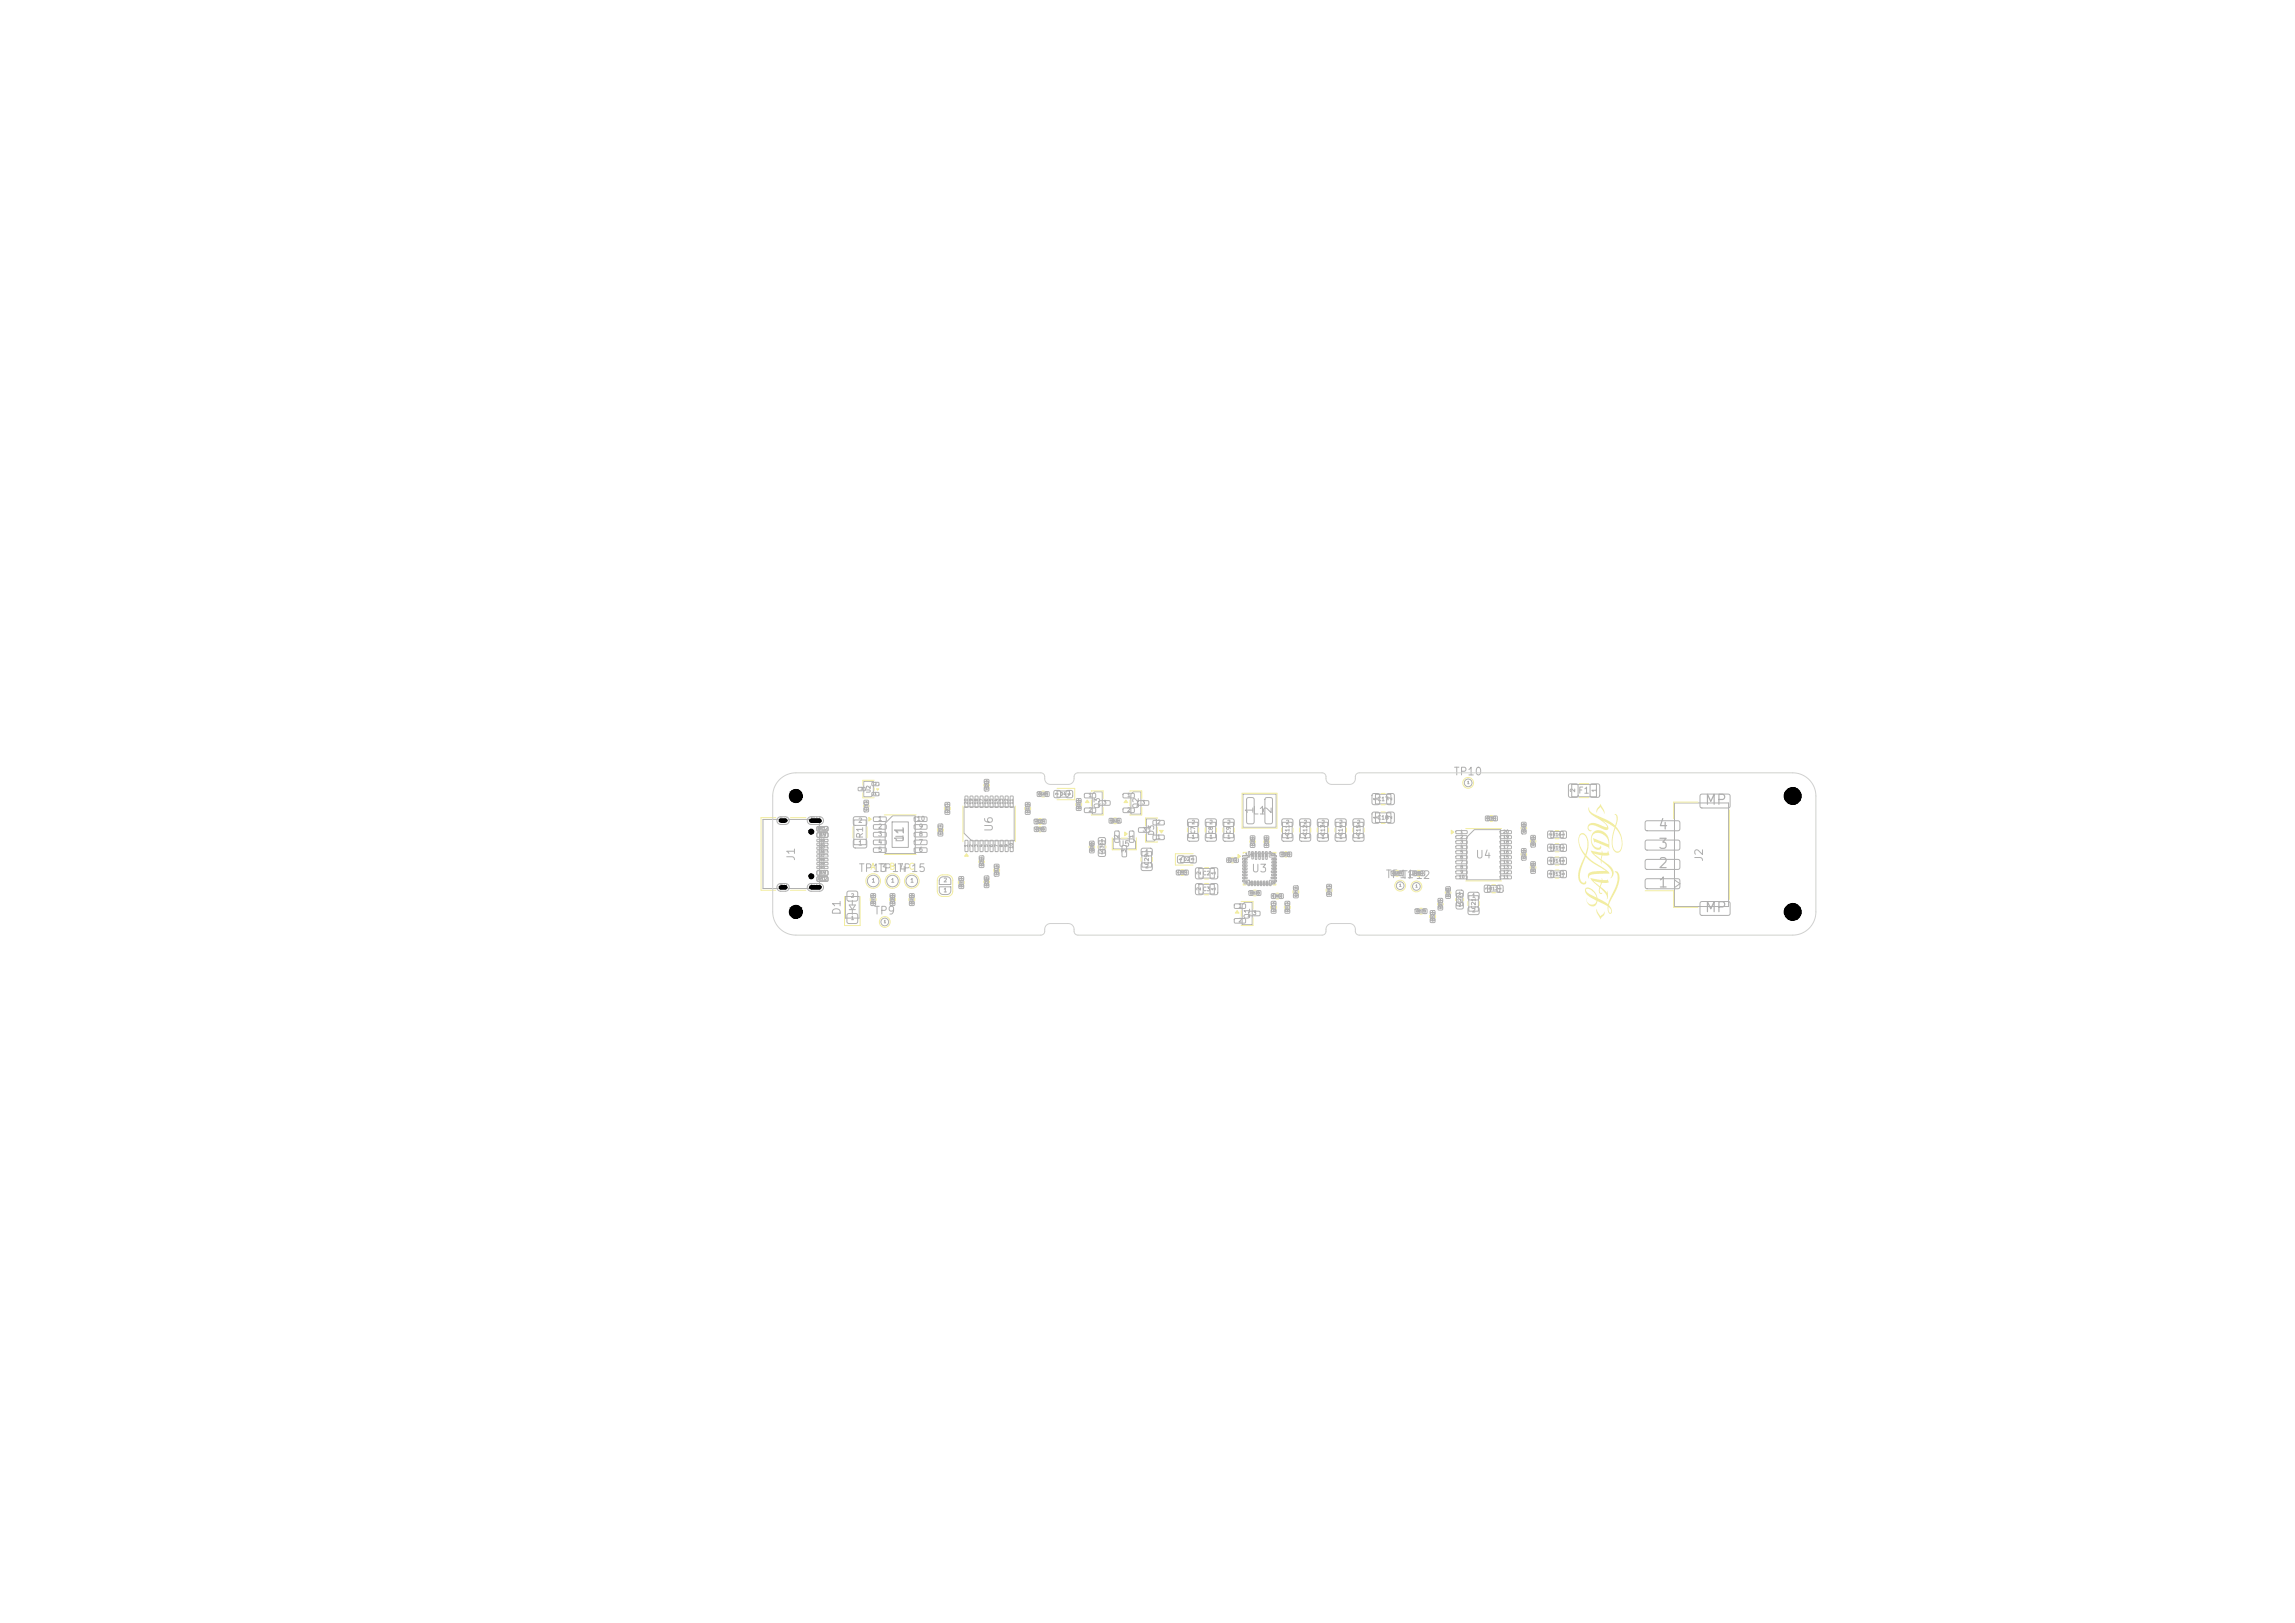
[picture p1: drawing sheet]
<svg xmlns="http://www.w3.org/2000/svg" width="297mm" height="210mm" viewBox="0 0 297 210" stroke-linecap="round" stroke-linejoin="round" font-family="sans-serif">
<defs><g id="words">
<g font-size="1.3" fill="#afafaf">
<text x="214.5" y="107.7">4</text>
<text x="220.5" y="104.5">MP</text>
<text x="214.5" y="112.7">2</text>
<text x="214.5" y="110.2">3</text>
<text x="214.5" y="115.2">1</text>
<text x="220.5" y="118.4">MP</text>
</g>
<text font-size="1.1" fill="#afafaf" x="117.2" y="109.1" transform="rotate(-90 117.2 109.1)">11</text>
<g font-size="1" fill="#afafaf">
<text x="188" y="100.6">TP10</text>
<text x="101.9" y="103.7">H1</text>
<text x="128.7" y="107.7" transform="rotate(-90 128.7 107.7)">U6</text>
<text x="162" y="105.6">L1</text>
<text x="162.4" y="105.4" transform="rotate(-90 162.4 105.4)">1</text>
<text x="164.8" y="105.4" transform="rotate(-90 164.8 105.4)">2</text>
<text x="230.9" y="103.7">H2</text>
<text x="103.1" y="111.5" transform="rotate(-90 103.1 111.5)">J1</text>
<text x="111" y="113.1">TP13</text>
<text x="113.5" y="113.1">TP14</text>
<text x="116" y="113.1">TP15</text>
<text x="117.2" y="109.1" transform="rotate(-90 117.2 109.1)">U1</text>
<text x="161.9" y="113.1">U3</text>
<text x="179.2" y="113.9">TP11</text>
<text x="181.3" y="114">TP12</text>
<text x="190.9" y="111.3">U4</text>
<text x="220.6" y="111.6" transform="rotate(-90 220.6 111.6)">J2</text>
<text x="101.9" y="118.7">H3</text>
<text x="109" y="118.5" transform="rotate(-90 109 118.5)">D1</text>
<text x="113" y="118.6">TP9</text>
<text x="230.9" y="118.7">H4</text>
</g>
<g font-size=".8" fill="#afafaf">
<text x="204.2" y="102.9">F1</text>
<text x="111.9" y="108.6" transform="rotate(-90 111.9 108.6)">R1</text>
</g>
<g font-size=".8" fill="#f2eda1">
<text x="112.6" y="112.7">A</text>
<text x="115" y="112.7">B</text>
<text x="117.5" y="112.7">C</text>
</g>
<g font-size=".7" fill="#afafaf">
<text x="104.8" y="106.6">SH</text>
<text x="142.5" y="104.7" transform="rotate(-90 142.5 104.7)">Q3</text>
<text x="147.5" y="104.7" transform="rotate(-90 147.5 104.7)">Q2</text>
<text x="144.7" y="109.7">U5</text>
<text x="149.5" y="108.2" transform="rotate(-90 149.5 108.2)">D3</text>
<text x="104.8" y="115.3">SH</text>
<text x="161.9" y="119" transform="rotate(-90 161.9 119)">Q1</text>
</g>
<g font-size=".6" fill="#afafaf">
<text x="111" y="106.6">2</text>
<text x="113.6" y="106.3">1</text>
<text x="113.6" y="107.3">2</text>
<text x="118.6" y="106.3">10</text>
<text x="118.9" y="107.3">9</text>
<text x="204" y="102.6" transform="rotate(-90 204 102.6)">2</text>
<text x="206.8" y="102.6" transform="rotate(-90 206.8 102.6)">1</text>
<text x="111" y="109.5">1</text>
<text x="113.6" y="108.3">3</text>
<text x="113.6" y="109.3">4</text>
<text x="113.6" y="110.3">5</text>
<text x="118.9" y="110.3">6</text>
<text x="118.9" y="109.3">7</text>
<text x="118.9" y="108.3">8</text>
</g>
<g font-size=".5" fill="#afafaf">
<text x="100.8" y="106.5">SH</text>
<text x="105.7" y="107.6">B12</text>
<text x="106" y="107.6">A1</text>
<text x="112.8" y="102.7" transform="rotate(-90 112.8 102.7)">U2</text>
<text x="140.8" y="103.3">1</text>
<text x="140.8" y="105.2">2</text>
<text x="142.7" y="104.2">3</text>
<text x="145.8" y="103.3">1</text>
<text x="145.8" y="105.2">2</text>
<text x="147.7" y="104.2">3</text>
<text x="147.8" y="107.7">3</text>
<text x="149.7" y="106.8">2</text>
<text x="154.2" y="106.8">2</text>
<text x="154.8" y="108" transform="rotate(-90 154.8 108)">C7</text>
<text x="156.5" y="106.8">2</text>
<text x="157.1" y="108" transform="rotate(-90 157.1 108)">C8</text>
<text x="158.8" y="106.8">2</text>
<text x="159.4" y="108" transform="rotate(-90 159.4 108)">C9</text>
<text x="166.4" y="106.8">2</text>
<text x="168.7" y="106.8">2</text>
<text x="171" y="106.8">2</text>
<text x="173.3" y="106.8">2</text>
<text x="175.6" y="106.8">2</text>
<text x="178.2" y="103.8">C17</text>
<text x="178.2" y="106.2">C18</text>
<text x="178.4" y="106" transform="rotate(-90 178.4 106)">1</text>
<text x="178.4" y="103.6" transform="rotate(-90 178.4 103.6)">1</text>
<text x="180.3" y="106" transform="rotate(-90 180.3 106)">2</text>
<text x="180.3" y="103.6" transform="rotate(-90 180.3 103.6)">2</text>
<text x="106" y="113.3">B4</text>
<text x="106" y="108.4">B9</text>
<text x="106" y="108.4">A4</text>
<text x="106" y="113.3">A9</text>
<text x="144.9" y="108.5" transform="rotate(-90 144.9 108.5)">2</text>
<text x="145.8" y="110.4" transform="rotate(-90 145.8 110.4)">3</text>
<text x="146.8" y="108.5" transform="rotate(-90 146.8 108.5)">1</text>
<text x="148.2" y="110.6">1</text>
<text x="148.2" y="112.5">2</text>
<text x="148.8" y="112" transform="rotate(-90 148.8 112)">C29</text>
<text x="149.7" y="108.7">1</text>
<text x="154.2" y="108.7">1</text>
<text x="155.5" y="113.2" transform="rotate(-90 155.5 113.2)">2</text>
<text x="155.6" y="113.4">C2</text>
<text x="156.5" y="108.7">1</text>
<text x="157.4" y="113.2" transform="rotate(-90 157.4 113.2)">1</text>
<text x="158.8" y="108.7">1</text>
<text x="166.4" y="108.7">1</text>
<text x="167" y="108.2" transform="rotate(-90 167 108.2)">C11</text>
<text x="168.7" y="108.7">1</text>
<text x="169.3" y="108.2" transform="rotate(-90 169.3 108.2)">C12</text>
<text x="171" y="108.7">1</text>
<text x="171.6" y="108.2" transform="rotate(-90 171.6 108.2)">C13</text>
<text x="173.3" y="108.7">1</text>
<text x="173.9" y="108.2" transform="rotate(-90 173.9 108.2)">C14</text>
<text x="175.6" y="108.7">1</text>
<text x="176.2" y="108.2" transform="rotate(-90 176.2 108.2)">C15</text>
<text x="100.8" y="115.2">SH</text>
<text x="105.8" y="114.1">A12</text>
<text x="106" y="114.1">B1</text>
<text x="110.1" y="119.1">1</text>
<text x="110.1" y="116.2">2</text>
<text x="112.7" y="114.3">1</text>
<text x="115.2" y="114.3">1</text>
<text x="117.7" y="114.3">1</text>
<text x="122" y="115.6">1</text>
<text x="122" y="114.3">2</text>
<text x="155.5" y="115.3" transform="rotate(-90 155.5 115.3)">2</text>
<text x="155.6" y="115.4">C3</text>
<text x="157.4" y="115.3" transform="rotate(-90 157.4 115.3)">1</text>
<text x="160.2" y="117.6">1</text>
<text x="160.2" y="119.5">2</text>
<text x="162.1" y="118.5">3</text>
<text x="190.5" y="116.3">1</text>
<text x="190.5" y="118.2">2</text>
<text x="191.1" y="117.7" transform="rotate(-90 191.1 117.7)">C21</text>
</g>
<g font-size=".4" fill="#afafaf">
<text x="125.3" y="104.1" transform="rotate(-90 125.3 104.1)">20</text>
<text x="126" y="104.1" transform="rotate(-90 126 104.1)">19</text>
<text x="126.6" y="104.1" transform="rotate(-90 126.6 104.1)">18</text>
<text x="127.3" y="104.1" transform="rotate(-90 127.3 104.1)">17</text>
<text x="127.9" y="104.1" transform="rotate(-90 127.9 104.1)">16</text>
<text x="128.6" y="104.1" transform="rotate(-90 128.6 104.1)">15</text>
<text x="129.2" y="104.1" transform="rotate(-90 129.2 104.1)">14</text>
<text x="129.9" y="104.1" transform="rotate(-90 129.9 104.1)">13</text>
<text x="130.5" y="104.1" transform="rotate(-90 130.5 104.1)">12</text>
<text x="131.2" y="104.1" transform="rotate(-90 131.2 104.1)">11</text>
<text x="137.2" y="103">D4</text>
<text x="188.9" y="107.9">1</text>
<text x="194.5" y="107.9">20</text>
<text x="125.3" y="109.7" transform="rotate(-90 125.3 109.7)">1</text>
<text x="126" y="109.7" transform="rotate(-90 126 109.7)">2</text>
<text x="126.6" y="109.7" transform="rotate(-90 126.6 109.7)">3</text>
<text x="127.3" y="109.7" transform="rotate(-90 127.3 109.7)">4</text>
<text x="127.9" y="109.7" transform="rotate(-90 127.9 109.7)">5</text>
<text x="128.6" y="109.7" transform="rotate(-90 128.6 109.7)">6</text>
<text x="129.2" y="109.7" transform="rotate(-90 129.2 109.7)">7</text>
<text x="129.9" y="109.7" transform="rotate(-90 129.9 109.7)">8</text>
<text x="130.5" y="109.7" transform="rotate(-90 130.5 109.7)">9</text>
<text x="131.2" y="109.9" transform="rotate(-90 131.2 109.9)">10</text>
<text x="142.9" y="110.2" transform="rotate(-90 142.9 110.2)">C30</text>
<text x="153.2" y="111.5">D2</text>
<text x="188.7" y="113.8">10</text>
<text x="188.9" y="108.6">2</text>
<text x="188.9" y="109.2">3</text>
<text x="188.9" y="109.9">4</text>
<text x="188.9" y="110.5">5</text>
<text x="188.9" y="111.2">6</text>
<text x="188.9" y="111.8">7</text>
<text x="188.9" y="112.5">8</text>
<text x="188.9" y="113.1">9</text>
<text x="194.5" y="113.8">11</text>
<text x="194.5" y="113.1">12</text>
<text x="194.5" y="112.5">13</text>
<text x="194.5" y="111.8">14</text>
<text x="194.5" y="111.2">15</text>
<text x="194.5" y="110.5">16</text>
<text x="194.5" y="109.9">17</text>
<text x="194.5" y="109.2">18</text>
<text x="194.5" y="108.6">19</text>
<text x="200.9" y="108.3">R16</text>
<text x="200.9" y="113.4">R13</text>
<text x="200.9" y="111.7">R14</text>
<text x="200.9" y="110">R15</text>
<text x="189.2" y="117" transform="rotate(-90 189.2 117)">C22</text>
<text x="192.7" y="115.3">R12</text>
</g>
<g font-size=".3" fill="#afafaf">
<text x="113.1" y="101.6">2</text>
<text x="127.9" y="102" transform="rotate(-90 127.9 102)">C31</text>
<text x="189.8" y="101.5">1</text>
<text x="111.4" y="102.3">3</text>
<text x="112.3" y="104.6" transform="rotate(-90 112.3 104.6)">C1</text>
<text x="113.1" y="102.9">1</text>
<text x="121.9" y="107.7" transform="rotate(-90 121.9 107.7)">R2</text>
<text x="122.8" y="104.9" transform="rotate(-90 122.8 104.9)">R3</text>
<text x="133.2" y="105" transform="rotate(-90 133.2 105)">R22</text>
<text x="134.2" y="106.5">R23</text>
<text x="134.2" y="107.5">C35</text>
<text x="134.6" y="102.9">R26</text>
<text x="137" y="102.9" transform="rotate(-90 137 102.9)">2</text>
<text x="138.6" y="102.9" transform="rotate(-90 138.6 102.9)">1</text>
<text x="139.8" y="104.5" transform="rotate(-90 139.8 104.5)">R20</text>
<text x="192.6" y="106.1">R18</text>
<text x="197.4" y="107.5" transform="rotate(-90 197.4 107.5)">C26</text>
<text x="106.1" y="112.4">B5</text>
<text x="106.1" y="111.4">B6</text>
<text x="106.1" y="109.9">B7</text>
<text x="106.1" y="108.9">B8</text>
<text x="106.2" y="109.4">A5</text>
<text x="106.2" y="110.4">A6</text>
<text x="106.2" y="110.9">A7</text>
<text x="106.2" y="111.9">A8</text>
<text x="127.2" y="111.9" transform="rotate(-90 127.2 111.9)">C34</text>
<text x="129.2" y="113" transform="rotate(-90 129.2 113)">R11</text>
<text x="141.5" y="110" transform="rotate(-90 141.5 110)">C33</text>
<text x="142.4" y="109">1</text>
<text x="142.4" y="110.6">2</text>
<text x="152.7" y="113.1">R8</text>
<text x="153" y="111.4" transform="rotate(-90 153 111.4)">1</text>
<text x="154.6" y="111.4" transform="rotate(-90 154.6 111.4)">2</text>
<text x="159.2" y="111.5">C4</text>
<text x="161.1" y="110.7">1</text>
<text x="162.3" y="109.3" transform="rotate(-90 162.3 109.3)">C10</text>
<text x="164.1" y="109.3" transform="rotate(-90 164.1 109.3)">C16</text>
<text x="164.4" y="110.7">24</text>
<text x="166" y="110.7">C20</text>
<text x="180.4" y="113.2">R25</text>
<text x="183.2" y="113.2">R24</text>
<text x="197.4" y="110.9" transform="rotate(-90 197.4 110.9)">C24</text>
<text x="198.6" y="112.6" transform="rotate(-90 198.6 112.6)">C23</text>
<text x="198.6" y="109.2" transform="rotate(-90 198.6 109.2)">C25</text>
<text x="200.9" y="113.3" transform="rotate(-90 200.9 113.3)">2</text>
<text x="200.9" y="111.6" transform="rotate(-90 200.9 111.6)">2</text>
<text x="200.9" y="109.9" transform="rotate(-90 200.9 109.9)">2</text>
<text x="200.9" y="108.2" transform="rotate(-90 200.9 108.2)">2</text>
<text x="202.5" y="113.3" transform="rotate(-90 202.5 113.3)">1</text>
<text x="202.5" y="111.6" transform="rotate(-90 202.5 111.6)">1</text>
<text x="202.5" y="109.9" transform="rotate(-90 202.5 109.9)">1</text>
<text x="202.5" y="108.2" transform="rotate(-90 202.5 108.2)">1</text>
<text x="113.2" y="116.8" transform="rotate(-90 113.2 116.8)">R27</text>
<text x="114.3" y="119.5">1</text>
<text x="115.7" y="116.8" transform="rotate(-90 115.7 116.8)">R28</text>
<text x="118.2" y="116.8" transform="rotate(-90 118.2 116.8)">R29</text>
<text x="124.6" y="114.6" transform="rotate(-90 124.6 114.6)">R21</text>
<text x="127.9" y="114.5" transform="rotate(-90 127.9 114.5)">C32</text>
<text x="161.1" y="114.4">9</text>
<text x="162" y="115.7">R10</text>
<text x="164.5" y="114.4">16</text>
<text x="165" y="117.7" transform="rotate(-90 165 117.7)">R7</text>
<text x="165" y="116.1">R6</text>
<text x="166.8" y="117.8" transform="rotate(-90 166.8 117.8)">TH1</text>
<text x="167.9" y="115.7" transform="rotate(-90 167.9 115.7)">R4</text>
<text x="172.2" y="115.5" transform="rotate(-90 172.2 115.5)">R9</text>
<text x="181" y="114.8">1</text>
<text x="183.1" y="114.9">1</text>
<text x="183.5" y="118.1">R17</text>
<text x="185.6" y="119" transform="rotate(-90 185.6 119)">TH2</text>
<text x="186.6" y="117.4" transform="rotate(-90 186.6 117.4)">C27</text>
<text x="187.6" y="115.9" transform="rotate(-90 187.6 115.9)">C28</text>
<text x="188.7" y="115.8">1</text>
<text x="188.7" y="117.4">2</text>
<text x="192.7" y="115.2" transform="rotate(-90 192.7 115.2)">2</text>
<text x="194.3" y="115.2" transform="rotate(-90 194.3 115.2)">1</text>
</g>
<g font-size=".2" fill="#afafaf">
<text x="127.6" y="101.2">2</text>
<text x="112" y="104.9">1</text>
<text x="112" y="103.9">2</text>
<text x="121.6" y="107">1</text>
<text x="122.5" y="104.2">1</text>
<text x="122.5" y="105.2">2</text>
<text x="127.6" y="102.2">1</text>
<text x="132.9" y="105.2">1</text>
<text x="132.9" y="104.2">2</text>
<text x="134.2" y="106.4" transform="rotate(-90 134.2 106.4)">1</text>
<text x="134.2" y="107.4" transform="rotate(-90 134.2 107.4)">1</text>
<text x="134.6" y="102.9" transform="rotate(-90 134.6 102.9)">1</text>
<text x="135.2" y="107.4" transform="rotate(-90 135.2 107.4)">2</text>
<text x="135.2" y="106.4" transform="rotate(-90 135.2 106.4)">2</text>
<text x="135.6" y="102.9" transform="rotate(-90 135.6 102.9)">2</text>
<text x="139.5" y="103.7">1</text>
<text x="139.5" y="104.7">2</text>
<text x="143.9" y="106.3" transform="rotate(-90 143.9 106.3)">2</text>
<text x="144.9" y="106.3" transform="rotate(-90 144.9 106.3)">1</text>
<text x="192.6" y="106" transform="rotate(-90 192.6 106)">2</text>
<text x="193.6" y="106" transform="rotate(-90 193.6 106)">1</text>
<text x="197.1" y="107.8">1</text>
<text x="197.1" y="106.8">2</text>
<text x="121.6" y="108">2</text>
<text x="124.3" y="113.8">1</text>
<text x="126.9" y="111.1">1</text>
<text x="126.9" y="112.1">2</text>
<text x="127.6" y="113.7">1</text>
<text x="128.9" y="113.2">1</text>
<text x="128.9" y="112.2">2</text>
<text x="141.2" y="109.2">1</text>
<text x="141.2" y="110.2">2</text>
<text x="152.6" y="113" transform="rotate(-90 152.6 113)">1</text>
<text x="153.6" y="113" transform="rotate(-90 153.6 113)">2</text>
<text x="159.1" y="111.4" transform="rotate(-90 159.1 111.4)">2</text>
<text x="160.1" y="111.4" transform="rotate(-90 160.1 111.4)">1</text>
<text x="161" y="111.3">2</text>
<text x="161" y="112.9">6</text>
<text x="161" y="113.3">7</text>
<text x="161" y="113.7">8</text>
<text x="162" y="109.5">1</text>
<text x="162" y="108.5">2</text>
<text x="162.2" y="110.9" transform="rotate(-90 162.2 110.9)">29</text>
<text x="162.7" y="110.9" transform="rotate(-90 162.7 110.9)">28</text>
<text x="163.1" y="110.9" transform="rotate(-90 163.1 110.9)">27</text>
<text x="163.6" y="110.9" transform="rotate(-90 163.6 110.9)">26</text>
<text x="163.8" y="109.5">1</text>
<text x="163.8" y="108.5">2</text>
<text x="164" y="110.9" transform="rotate(-90 164 110.9)">25</text>
<text x="164.7" y="113.7">17</text>
<text x="164.7" y="112.9">19</text>
<text x="164.7" y="113.3">18</text>
<text x="164.7" y="112.5">20</text>
<text x="164.7" y="112.1">21</text>
<text x="164.7" y="111.7">22</text>
<text x="164.7" y="111.3">23</text>
<text x="166" y="110.7" transform="rotate(-90 166 110.7)">1</text>
<text x="167" y="110.7" transform="rotate(-90 167 110.7)">2</text>
<text x="180.4" y="113.1" transform="rotate(-90 180.4 113.1)">1</text>
<text x="181.4" y="113.1" transform="rotate(-90 181.4 113.1)">2</text>
<text x="183.2" y="113.1" transform="rotate(-90 183.2 113.1)">2</text>
<text x="184.2" y="113.1" transform="rotate(-90 184.2 113.1)">1</text>
<text x="197.1" y="111.2">1</text>
<text x="197.1" y="110.2">2</text>
<text x="198.3" y="109.5">1</text>
<text x="198.3" y="108.5">2</text>
<text x="198.3" y="112.9">1</text>
<text x="198.3" y="111.9">2</text>
<text x="112.9" y="117">1</text>
<text x="112.9" y="116">2</text>
<text x="115.4" y="117">1</text>
<text x="115.4" y="116">2</text>
<text x="117.9" y="117">1</text>
<text x="117.9" y="116">2</text>
<text x="124.3" y="114.8">2</text>
<text x="127.6" y="114.7">2</text>
<text x="162" y="115.7" transform="rotate(-90 162 115.7)">1</text>
<text x="162.1" y="114.5" transform="rotate(-90 162.1 114.5)">10</text>
<text x="162.5" y="114.5" transform="rotate(-90 162.5 114.5)">11</text>
<text x="162.9" y="114.5" transform="rotate(-90 162.9 114.5)">12</text>
<text x="163" y="115.7" transform="rotate(-90 163 115.7)">2</text>
<text x="163.3" y="114.5" transform="rotate(-90 163.3 114.5)">13</text>
<text x="163.7" y="114.5" transform="rotate(-90 163.7 114.5)">14</text>
<text x="164.1" y="114.5" transform="rotate(-90 164.1 114.5)">15</text>
<text x="164.7" y="117">1</text>
<text x="164.7" y="118">2</text>
<text x="164.9" y="116.1" transform="rotate(-90 164.9 116.1)">2</text>
<text x="165.9" y="116.1" transform="rotate(-90 165.9 116.1)">1</text>
<text x="166.5" y="117">1</text>
<text x="166.5" y="118">2</text>
<text x="167.6" y="115">1</text>
<text x="167.6" y="116">2</text>
<text x="171.9" y="115.8">1</text>
<text x="171.9" y="114.8">2</text>
<text x="183.5" y="118" transform="rotate(-90 183.5 118)">1</text>
<text x="184.5" y="118" transform="rotate(-90 184.5 118)">2</text>
<text x="185.3" y="118.2">1</text>
<text x="185.3" y="119.2">2</text>
<text x="186.3" y="116.6">1</text>
<text x="186.3" y="117.6">2</text>
<text x="187.3" y="115.1">1</text>
<text x="187.3" y="116.1">2</text>
</g>
</g></defs>
<g fill="none" stroke="#afafaf" stroke-width=".13">
<path d="M98.7 106h7.3v9h-7.3zM100.7 105.8l.3-.1h.6a.5 .5 0 0 1 .5 .5 .5 .5 0 0 1-.5 .5h-.6a.5 .5 0 0 1-.4-.3 .5 .5 0 0 1 .1-.6zM100.7 114.5l.3-.2h.6a.5 .5 0 0 1 .5 .5 .5 .5 0 0 1-.5 .5h-.6a.5 .5 0 0 1-.4-.3 .5 .5 0 0 1 .1-.5zM105.7 109.1h1.4l.1 .2-.1 .1h-1.3zM105.7 110.1h1.4l.1 .2-.1 .1h-1.3zM105.7 110.6h1.4l.1 .2-.1 .1h-1.3zM105.7 111.6h1.4l.1 .2-.1 .1h-1.3zM105.7 112.1h1.4l.1 .2-.1 .1h-1.3zM105.7 111.1h1.4l.1 .2-.1 .1h-1.3zM105.7 109.6h1.4l.1 .2-.1 .1h-1.3zM105.7 108.6h1.4l.1 .2-.1 .1h-1.3zM105.8 107h1.3l.1 .1-.1 .4h-.1h-1.2l-.1-.1z"/>
<path d="M105.8 107.8h1.3l.1 .1-.1 .4-.1 .1-1.2-.1-.1-.1zM105.8 112.7h1.3l.1 .1-.1 .4h-.1h-1.2l-.1-.1zM105.8 113.5h1.3l.1 .1-.1 .4-.1 .1-1.2-.1-.1-.1zM106.1 105.7a.5 .5 0 0 1 .5 .5 .5 .5 0 0 1-.5 .5M106.1 114.3a.5 .5 0 0 1 .5 .5 .5 .5 0 0 1-.5 .5M106.1 105.7h-1.1a.5 .5 0 0 0-.5 .5 .5 .5 0 0 0 .5 .5h1.1M106.1 114.3h-1.1a.5 .5 0 0 0-.5 .5 .5 .5 0 0 0 .5 .5h1.1M109.4 116h1.8v2.8h-1.8zM109.7 118.3l.1-.1 1.1 .1 .1 .2-.1 .9-.1 .1-1.1-.1-.1-.2zM109.7 115.4l.1-.1 1.1 .1 .1 .1-.1 1-.1 .1-1.1-.1-.1-.1zM109.9 117.7h.8M109.9 117.1h.8l-.4 .6z"/>
<path d="M110.3 116.5v.6M110.3 117.7v.6M110.5 108.7l.2-.1h1.3l.2 .2v.8l-.3 .1h-1.3l-.2-.2zM110.5 105.7h.2h1.3l.2 .2v.7l-.3 .2h-1.3l-.2-.3zM110.5 106.1h1.6v3.2h-1.6zM111.1 101.9h.8l.1 .4h-.9zM111.8 101.1h1.2v1.7l-.3 .3h-.9zM111.8 104.5h.6v.5h-.6zM111.8 103.6h.6v.5h-.6zM111.8 103.8h.6v1h-.6zM112.7 116.7h.6v.4h-.6zM112.7 115.7h.6v.4h-.6z"/>
<path d="M112.7 115.9h.6v1h-.6zM112.9 102.6l.8-.1v.4l-.8 .1zM112.9 101.3l.8-.1v.4l-.8 .1zM113.1 105.7h1.5l.1 .1v.4l-.2 .1h-1.4l-.1-.2zM113.1 106.7h1.5l.1 .1v.4l-.2 .1h-1.4l-.1-.2zM113.1 107.7h1.5l.1 .1v.4l-.2 .1h-1.4l-.1-.2zM113.1 108.7h1.5l.1 .1v.4l-.2 .1h-1.4l-.1-.2zM113.1 109.7h1.5l.1 .1v.4l-.2 .1h-1.4l-.1-.2zM114.5 106.5l1-1h3v5h-4zM115.2 116.7h.6v.4h-.6zM115.2 115.7h.6v.4h-.6zM115.2 115.9h.6v1h-.6z"/>
<path d="M115.5 106.4h2v3.3h-2zM117.7 116.7h.6v.4h-.6zM117.7 115.7h.6v.4h-.6zM117.7 115.9h.6v1h-.6zM118.3 109.7h1.6l.1 .1v.4l-.2 .1h-1.4l-.1-.2zM118.3 108.7h1.6l.1 .1v.4l-.2 .1h-1.4l-.1-.2zM118.3 107.7h1.6l.1 .1v.4l-.2 .1h-1.4l-.1-.2zM118.3 106.7h1.6l.1 .1v.4l-.2 .1h-1.4l-.1-.2zM118.3 105.7h1.6l.1 .1v.4l-.2 .1h-1.4l-.1-.2zM121.4 106.7h.6v.4h-.6zM121.4 107.7h.6v.4h-.6zM121.4 106.9h.6v1h-.6z"/>
<path d="M121.5 114.8h1.6l-.1 .6-.1 .2-.3 .1h-.7l-.3-.3zM121.7 113.6l.4-.1h.5l.3 .1 .1 .3 .1 .6h-1.6l.1-.6zM122.3 103.9h.6v.4h-.6zM122.3 104.9h.6v.4h-.6zM122.3 104.1h.6v1h-.6zM124.1 113.5h.6v.4h-.6zM124.1 114.5h.6v.4h-.6zM124.1 113.7h.6v1h-.6zM124.8 104.4h6.4v4.4h-5.4l-1-1zM124.9 108.8h.4l-.1 1.4-.3-.1zM124.9 103l.4 .1-.1 1.4-.3-.1zM125.6 108.8h.3v1.4l-.4-.1z"/>
<path d="M125.6 103l.3 .1v1.4l-.4-.1zM126.2 108.8h.4l-.1 1.4-.3-.1zM126.2 103l.4 .1-.1 1.4-.3-.1zM126.8 110.8h.5v.5h-.5zM126.8 111.7h.5v.5h-.5zM126.8 111h.5v1h-.5zM126.9 108.8h.3v1.4l-.4-.1zM126.9 103l.3 .1v1.4l-.4-.1zM127.4 113.4h.5v.5h-.5zM127.4 114.3h.5v.5h-.5zM127.4 101.8h.5v.5h-.5zM127.4 100.9h.5v.5h-.5z"/>
<path d="M127.4 113.6h.5v1h-.5zM127.4 101.1h.5v1h-.5zM127.5 108.8h.4l-.1 1.4-.3-.1zM127.5 103l.4 .1-.1 1.4-.3-.1zM128.2 108.8h.3v1.4l-.4-.1zM128.2 103l.3 .1v1.4l-.4-.1zM128.7 112.9h.6v.4h-.6zM128.7 111.9h.6v.4h-.6zM128.7 112.1h.5v1h-.5zM128.8 108.8h.4l-.1 1.4-.3-.1zM128.8 103l.4 .1-.1 1.4-.3-.1zM129.5 108.8h.3v1.4l-.4-.1z"/>
<path d="M129.5 103l.3 .1v1.4l-.4-.1zM130.1 108.8h.4l-.1 1.4-.3-.1zM130.1 103l.4 .1-.1 1.4-.3-.1zM130.8 108.8h.3v1.4l-.4-.1zM130.8 103l.3 .1v1.4l-.4-.1zM132.7 104.9h.6v.4h-.6zM132.7 103.9h.6v.4h-.6zM132.7 104.1h.6v1h-.6zM133.9 106h.4v.6h-.4zM133.9 107h.5v.6h-.5zM134.1 106h1v.6h-1zM134.1 107.1h1v.4h-1z"/>
<path d="M134.3 102.5h.4v.5h-.4zM134.5 102.5h1v.5h-1zM134.8 107h.5v.6h-.5zM134.9 106h.4v.6h-.4zM135.3 102.5h.4v.5h-.4zM136.4 102.3h.8v.9h-.8zM136.8 102.4h1.6v.5l-.3 .3h-1.3zM138 102.3h.8v.9h-.8zM139.3 103.4h.6v.4h-.6zM139.3 104.4h.6v.4h-.6zM139.3 103.6h.6v1h-.6zM140.4 102.7h1.3l.1 .1v.4h-.2h-1.2l-.1-.1z"/>
<path d="M140.4 104.6h1.3l.1 .1v.4h-.2h-1.2l-.1-.1zM141 108.9h.6v.5h-.6zM141 109.8h.6v.5h-.6zM141.1 109.1h.4v1h-.4zM141.3 102.8l.4-.4h.9v3h-1.3zM142.2 108.4h.1h.7l.1 .2-.1 .6-.1 .1-.7-.1-.1-.1zM142.2 110l.1-.1 .7 .1 .1 .1-.1 .7h-.1h-.7l-.1-.2zM142.2 108.8h.8v1.6h-.8zM142.2 103.6h1.4l.1 .2v.3l-.2 .1h-1.2l-.1-.1zM143.6 105.9h.4v.6h-.4zM143.8 105.9h1v.6h-1zM144.1 108.5h2.5l.3 .4v.9h-2.8z"/>
<path d="M144.3 107.6l.4-.1 .1 .1 .1 1.2-.1 .2h-.4l-.1-.1zM144.6 105.9h.4v.6h-.4zM145.2 109.4h.4l.2 .1v1.2l-.1 .2h-.4l-.1-.1zM145.4 102.7h1.3l.1 .1v.4h-.2h-1.2l-.1-.1zM145.4 104.6h1.3l.1 .1v.4h-.2h-1.2l-.1-.1zM146.2 107.6l.4-.1 .1 .1 .1 1.2-.1 .2h-.4l-.1-.1zM146.3 102.8l.4-.4h.9v3h-1.3zM147.2 103.6h1.4l.1 .2v.3l-.2 .1h-1.2l-.1-.1zM147.4 107.1h1.3l.1 .1v.4l-.2 .1h-1.2l-.1-.2zM147.7 109.8h.2h1.1l.1 .2v.6l-.2 .2-1.1-.1-.1-.2zM147.7 111.7h.2h1.1l.1 .2v.6l-.2 .2-1.1-.1-.1-.2zM147.8 110.2h1.2v2h-1.2z"/>
<path d="M148.3 106h1.3v2.5l-.3 .3h-1zM149.2 108.1h1.4l.1 .1v.4l-.2 .1-1.2-.1-.1-.1zM149.2 106.2h1.4l.1 .1v.4l-.2 .1-1.2-.1-.1-.1zM152.3 112.6h.4v.6h-.4zM152.4 110.8h.8v.8h-.8zM152.5 112.6h1v.6h-1zM153.1 110.8h1.3v.8h-1.6v-.5zM153.3 112.6h.4v.6h-.4zM153.7 107.9l.2-.1 1.1 .1 .1 .2v.6l-.2 .1h-1.1l-.1-.2zM153.7 106h.2h1.1l.1 .2v.6l-.2 .2-1.1-.1-.1-.2zM153.8 106.4h1.2v2h-1.2zM154 110.8h.8v.8h-.8z"/>
<path d="M154.8 114.4l.7-.1 .2 .2v1l-.2 .3h-.6l-.2-.2v-1zM154.8 112.3h.7l.2 .1v1.1l-.2 .2h-.6l-.2-.1v-1.1zM155.2 114.4h2v1.3h-2zM155.2 112.4h2v1.2h-2zM156 107.9l.2-.1 1.1 .1 .1 .2v.6l-.2 .1h-1.1l-.1-.2zM156 106h.2h1.1l.1 .2v.6l-.2 .2-1.1-.1-.1-.2zM156.1 106.4h1.2v2h-1.2zM156.7 114.4l.6-.1 .3 .2v1l-.2 .3h-.5l-.3-.2v-1zM156.7 112.3h.6l.3 .1v1.1l-.2 .2h-.5l-.3-.1v-1.1zM158.3 107.9l.2-.1 1.1 .1 .1 .2v.6l-.2 .1h-1.1l-.1-.2zM158.3 106h.2h1.1l.1 .2v.6l-.2 .2-1.1-.1-.1-.2zM158.4 106.4h1.2v2h-1.2z"/>
<path d="M158.8 111h.5v.6h-.5zM159 111.1h1v.4h-1zM159.7 111h.5v.6h-.5zM159.8 117h1.3l.1 .1v.4h-.2h-1.2l-.1-.1zM159.8 118.9h1.3l.1 .1v.4l-.2 .1-1.2-.1-.1-.1zM160.7 117.1l.4-.3h.9v2.9h-1.3zM160.8 110.7h.8v-.5h.1v.7h-.9zM160.8 113.9h.9v.7h-.2v-.5h-.7zM160.8 111.1h.6v.2h-.6zM160.8 111.5h.6v.2h-.6zM160.8 111.9h.6v.2h-.6zM160.8 112.3h.6v.2h-.6z"/>
<path d="M160.8 112.7h.6v.2h-.6zM160.8 113.1h.6v.2h-.6zM160.8 113.5h.6v.2h-.6zM160.9 102.8h4.3v4.3h-4.3zM161.4 103.3l.7-.1 .2 .2v3l-.1 .2h-.6l-.3-.2v-3zM161.6 117.9h1.4l.1 .2v.3l-.2 .1h-1.2l-.1-.1zM161.7 115.3h.4v.5h-.4zM161.8 109.1h.6v.5h-.6zM161.8 108.2h.6v.5h-.6zM161.9 108.4h.4v1h-.4zM161.9 115.3h1v.5h-1zM161.9 114h.2v.6h-.2z"/>
<path d="M162 110.4h3v4h-4v-3zM162 110.2h.2v.9h-.2zM162.3 114h.2v.6h-.2zM162.5 110.2h.1v1l-.1-.1zM162.7 115.3h.4v.5h-.4zM162.7 114h.2v.6h-.2zM162.9 110.2h.2l-.1 1-.1-.1zM163.1 114h.2v.6h-.2zM163.4 110.2h.2l-.1 1-.2-.1zM163.5 114h.2v.6h-.2zM163.6 109.1h.6v.5h-.6zM163.6 108.2h.6v.5h-.6z"/>
<path d="M163.6 108.4h.6v1h-.6zM163.8 103.3l.6-.1 .3 .2v3l-.2 .2h-.6l-.2-.2v-3zM163.8 110.2h.2l-.1 1-.1-.1zM163.9 114h.2v.6h-.2zM164.3 110.2h.1l.1 .5h.7v.2h-.9zM164.3 113.9h.9v.2h-.7v.5h-.2zM164.5 113.5h.7v.2h-.7zM164.5 112.7h.7v.2h-.6zM164.5 116.7h.6v.4h-.6zM164.5 117.7h.6v.4h-.6zM164.6 116.9h.5v1h-.5zM164.6 115.7h.4v.5h-.4z"/>
<path d="M164.6 113.1h.6v.2h-.6zM164.6 112.3h.6v.2h-.6zM164.6 111.9h.6v.2h-.6zM164.6 111.5h.6v.2h-.6zM164.6 111.1h.6v.2h-.6zM164.8 115.7h1v.5h-1zM165.6 115.7h.4v.5h-.4zM165.7 110.3h.5v.5h-.5zM165.9 110.3h1v.5h-1zM165.9 107.9l.2-.1 1.1 .1 .1 .2v.6l-.2 .1h-1.1l-.1-.2zM165.9 106h.2h1.1l.1 .2v.6l-.2 .2-1.1-.1-.1-.2zM166 106.4h1.2v2h-1.2z"/>
<path d="M166.3 116.7h.6v.4h-.6zM166.3 117.7h.6v.4h-.6zM166.3 116.9h.6v1h-.6zM166.6 110.3h.5v.5h-.5zM167.4 114.7h.6v.4h-.6zM167.4 115.7h.6v.4h-.6zM167.4 114.9h.6v1h-.6zM168.2 107.9l.2-.1 1.1 .1 .1 .2v.6l-.2 .1h-1.1l-.1-.2zM168.2 106h.2h1.1l.1 .2v.6l-.2 .2-1.1-.1-.1-.2zM168.3 106.4h1.2v2h-1.2zM170.5 107.9l.2-.1 1.1 .1 .1 .2v.6l-.2 .1h-1.1l-.1-.2zM170.5 106h.2h1.1l.1 .2v.6l-.2 .2-1.1-.1-.1-.2z"/>
<path d="M170.6 106.4h1.2v2h-1.2zM171.7 115.5h.6v.4h-.6zM171.7 114.5h.6v.4h-.6zM171.7 114.7h.6v1h-.6zM172.8 107.9l.2-.1 1.1 .1 .1 .2v.6l-.2 .1h-1.1l-.1-.2zM172.8 106h.2h1.1l.1 .2v.6l-.2 .2-1.1-.1-.1-.2zM172.9 106.4h1.2v2h-1.2zM175.1 107.9l.2-.1 1.1 .1 .1 .2v.6l-.2 .1h-1.1l-.1-.2zM175.1 106h.2h1.1l.1 .2v.6l-.2 .2-1.1-.1-.1-.2zM175.2 106.4h1.2v2h-1.2zM177.6 102.7h.7l.2 .1 .1 1.1-.2 .2h-.6l-.2-.1v-1.1zM177.6 105.1h.7l.2 .1 .1 1.1-.2 .2h-.6l-.2-.1v-1.1z"/>
<path d="M178 102.8h2v1.2h-2zM178 105.2h2v1.2h-2zM179.5 102.7h.7l.2 .1v1.1l-.1 .2h-.6l-.2-.1-.1-1.1zM179.5 105.1h.7l.2 .1v1.1l-.1 .2h-.6l-.2-.1-.1-1.1zM180.1 112.7h.4v.6h-.4zM180.3 112.7h1v.6h-1zM181.1 112.7h.4v.6h-.4zM182.9 112.7h.4v.6h-.4zM183.1 112.7h1v.6h-1zM183.2 117.6h.4v.6h-.4zM183.4 117.6h1v.6h-1zM183.9 112.7h.4v.6h-.4z"/>
<path d="M184.2 117.6h.4v.6h-.4zM185.1 117.9h.6v.4h-.6zM185.1 118.9h.6v.4h-.6zM185.1 118.1h.6v1h-.6zM186.1 116.3h.6v.5h-.6zM186.1 117.2h.6v.5h-.6zM186.1 116.5h.6v1h-.6zM187.1 114.8h.6v.5h-.6zM187.1 115.7h.6v.5h-.6zM187.1 115h.6v1h-.6zM188.4 107.5h1.4l.1 .3-1.4 .1zM188.4 108.2l1.4-.1 .1 .4h-1.4z"/>
<path d="M188.4 108.8h1.4l.1 .3-1.4 .1zM188.4 109.5l1.4-.1 .1 .4h-1.4zM188.4 110.1h1.4l.1 .3-1.4 .1zM188.4 110.8l1.4-.1 .1 .4h-1.4zM188.4 111.4h1.4l.1 .3-1.4 .1zM188.4 112.1l1.4-.1 .1 .4h-1.4zM188.4 112.7h1.4l.1 .3-1.4 .1zM188.4 113.4l1.4-.1 .1 .4h-1.4zM188.5 115.2h.2h.6l.1 .2-.1 .6-.2 .1-.6-.1-.1-.2zM188.5 116.8l.2-.1 .6 .1 .1 .1-.1 .7h-.2h-.6l-.1-.2zM188.5 115.6h.8v1.6h-.8zM189.8 108.4l1-1h3.4v6.4h-4.4z"/>
<path d="M190 115.5h.2h1.1l.1 .2v.6l-.2 .2-1.1-.1-.1-.2zM190 117.4h.2h1.1l.1 .2v.6l-.2 .2-1.1-.1-.1-.2zM190.1 115.9h1.2v2h-1.2zM192.1 114.6h.7v.8h-.7zM192.3 105.6h.4v.6h-.4zM192.5 105.6h1v.6h-1zM192.5 114.6h1.6v.8h-1.6zM193.3 105.6h.4v.6h-.4zM193.8 114.6h.7v.8h-.7zM194.2 113.4l1.3-.1 .1 .4h-1.4zM194.2 112.7h1.3l.1 .3-1.4 .1zM194.2 112.1l1.3-.1 .1 .4h-1.4z"/>
<path d="M194.2 111.4h1.3l.1 .3-1.4 .1zM194.2 110.8l1.3-.1 .1 .4h-1.4zM194.2 110.1h1.3l.1 .3-1.4 .1zM194.2 109.5l1.3-.1 .1 .4h-1.4zM194.2 108.8h1.3l.1 .3-1.4 .1zM194.2 108.2l1.3-.1 .1 .4h-1.4zM194.2 107.5h1.3l.1 .3-1.4 .1zM196.9 110.8h.6v.5h-.6zM196.9 109.8h.6v.5h-.6zM196.9 107.4h.6v.5h-.6zM196.9 106.4h.6v.5h-.6zM197 110.1h.4v1h-.4z"/>
<path d="M197 106.7h.4v1h-.4zM198.1 109.1h.6v.5h-.6zM198.1 108.1h.6v.5h-.6zM198.1 112.5h.6v.5h-.6zM198.1 111.5h.6v.5h-.6zM198.1 108.4h.6v1h-.6zM198.1 111.8h.6v1h-.6zM200.3 107.6h.7v.8h-.7zM200.3 112.7h.7v.8h-.7zM200.3 111h.7v.8h-.7zM200.3 109.3h.7v.8h-.7zM200.7 107.6h1.6v.8h-1.6z"/>
<path d="M200.7 112.7h1.6v.8h-1.6zM200.7 111h1.6v.8h-1.6zM200.7 109.3h1.6v.8h-1.6zM202 107.6h.7v.8h-.7zM202 112.7h.7v.8h-.7zM202 111h.7v.8h-.7zM202 109.3h.7v.8h-.7zM203 101.5l1-.1 .2 .2v1.3l-.1 .3h-.9l-.2-.2v-1.3zM203.4 101.5h3.2v1.6h-3.2zM205.8 101.5l1-.1 .2 .2v1.3l-.1 .3h-.9l-.2-.2v-1.3zM213 113.8l.1-.1h4.1l.2 .2v.9l-.3 .2h-4l-.2-.2zM213 111.3l.1-.1h4.1l.2 .3v.8l-.3 .2h-4l-.2-.3z"/>
<path d="M213 108.8l.1-.1h4.1l.2 .3v.8l-.3 .2h-4l-.2-.2zM213 106.3l.1-.1h4.1l.2 .2v.9l-.3 .2h-4l-.2-.3zM216.7 103.9h7v13.4h-7zM216.7 113.9l.7 .5-.7 .5M220.1 116.7h.2h3.4l.2 .2v1.4l-.2 .2-3.5-.1-.2-.2zM220.1 102.8h.2h3.4l.2 .2v1.4l-.2 .1h-3.5l-.2-.2z"/>
<circle cx="103" cy="103" r=".85"/>
<circle cx="103" cy="118" r=".85"/>
<circle cx="105" cy="113.4" r=".32"/>
<circle cx="105" cy="107.6" r=".32"/>
<circle cx="113" cy="114" r=".75"/>
<circle cx="114.5" cy="119.3" r=".5"/>
<circle cx="115.5" cy="114" r=".75"/>
<circle cx="118" cy="114" r=".75"/>
<circle cx="181.2" cy="114.6" r=".5"/>
<circle cx="183.3" cy="114.7" r=".5"/>
<circle cx="190" cy="101.3" r=".5"/>
<circle cx="232" cy="103" r="1.1"/>
<circle cx="232" cy="118" r="1.1"/>
</g>
<g fill="none" stroke="#f2eda1" stroke-width=".13">
<path d="M110.4 107v1.4M111.7 102.6v.6h1.4M112.2 107v1.4M112.6 116.2v.4M113.1 101h-1.4v.6M113.1 101.9v.4M113.4 116.2v.4M124.6 104.3v4.6M127.3 101.5v.2M127.3 114v.2M128 101.5v.2M128 114v.2"/>
<path d="M128.6 112.4v.4M129.4 112.4v.4M131.4 104.3v4.6M132.6 104.4v.4M133.4 104.4v.4M134.4 105.9h.4M134.4 106.7h.4M134.5 106.9h.2M134.5 107.7h.2M134.8 102.4h.4M134.8 103.1h.4M136.8 102h2.3v1.5h-2.3"/>
<path d="M140.9 109.5v.2M141.7 109.5v.2M142.1 109.5v.2M143.1 109.5v.2M144.1 105.8h.4M144.1 106.6h.4M146.2 102.4l1.6-.1v1M146.2 103.5v.8M147.7 110.9v.6M147.8 104.5v1l-1.6-.1M148.2 108v1l1.6-.1M149.1 110.9v.6"/>
<path d="M149.8 105.9l-1.6-.1v1M149.8 107v.8M153.7 107.1v.6M155.1 107.1v.6M155.9 114.3h.5M155.9 115.8h.5M155.9 112.3h.5M155.9 113.7h.5M156 107.1v.6M157.4 107.1v.6M158.3 107.1v.6M159.4 110.9h.2"/>
<path d="M159.4 111.7h.2M159.7 107.1v.6M160.6 116.7l1.6-.1v1M160.6 117.8v.8M160.7 102.6h4.6v4.6h-4.6zM160.9 114.4v.1h.3M161.3 110.3h-.4v.1M161.7 108.8v.2M162.2 118.8v1l-1.6-.1M162.2 115.2h.4M162.2 115.9h.4M162.5 108.8v.2"/>
<path d="M163.5 108.8v.2M164.3 108.8v.2M164.4 117.2v.4M164.7 110.3h.4v.1M165.1 114.4v.1h-.3M165.1 115.6h.4M165.1 116.3h.4M165.2 117.2v.4M165.9 107.1v.6M166.2 117.2v.4M166.3 110.2h.2M166.3 110.9h.2"/>
<path d="M167 117.2v.4M167.3 115.2v.4M167.3 107.1v.6M168.1 115.2v.4M168.2 107.1v.6M169.6 107.1v.6M171.6 115v.4M172.4 115v.4M175.1 107.1v.6M176.5 107.1v.6M178.7 102.7h.6M178.7 104.1h.6"/>
<path d="M183.4 112.6h.4M183.4 113.4h.4M183.7 117.5h.4M183.7 118.3h.4M185 118.4v.4M185.8 118.4v.4M186 116.9v.2M186.8 116.9v.2M188.4 116.3v.2M189.4 116.3v.2M189.7 107.2h4.6M189.7 114h4.6"/>
<path d="M198 108.7v.3M198 112.1v.3M198.8 108.7v.3M198.8 112.1v.3M201.3 107.5h.4M201.3 108.5h.4M201.3 112.6h.4M201.3 113.6h.4M204.4 101.4h1.2M204.4 103.2h1.2"/>
<circle cx="113" cy="114" r=".95"/>
<circle cx="114.5" cy="119.3" r=".7"/>
<circle cx="118" cy="114" r=".95"/>
<circle cx="190" cy="101.3" r=".7"/>
</g>
<g fill="#f2eda1" stroke="#f2eda1" stroke-width=".13">
<path d="M187.8 107.4l.3 .3-.3 .2z"/>
<path d="M160.1 117.8l.2 .3h-.4z"/>
<path d="M160.2 110.6l.3 .2-.3 .2z"/>
<path d="M150.1 107.4h.4l-.2 .4z"/>
<path d="M125.1 110.5l.2 .3h-.5z"/>
<path d="M145.7 103.5l.2 .3h-.4z"/>
<path d="M113.4 102.1h.3l-.1 .2z"/>
</g>
<g fill="#f2eda1">
<path d="M207.1 104l.2 .4a.96 .96 0 0 1 .3 .9l-.1-.3-.4-.6-.3 .4-.1 .3a.78 .78 0 0 1 .3-.9z"/>
<path d="M206.6 117.6l.1 .4 .4 .5a.68 .68 0 0 0 .5-.6 .7 .7 0 0 1-.4 .9l-.1 .2-.1-.2a1.43 1.43 0 0 1-.4-1.2z"/>
<path d="M206.2 107.7a1.35 1.35 0 0 1 2.1 1.2v.9h-.1a2.01 2.01 0 0 0-1.2-.6l-.5-.3-.1 .1-.3-.5 2 .8a1.28 1.28 0 0 0-1.2-1.5 .87 .87 0 0 0-.9 .4 .87 .87 0 0 0 .1 .9 .62 .62 0 0 0 1 .5v-.2a.33 .33 0 0 1 0 .5 .33 .33 0 0 1-.4 0 1.48 1.48 0 0 1-.5-2.2z"/>
<path d="M205.9 110.1l1.4 .2v-.2a.32 .32 0 0 0 .1 .3 .32 .32 0 0 0 .4 0l.2-.1 .1-.2a.37 .37 0 0 1 .1 .6h-.8l-.1 .2a.37 .37 0 0 0 0 .3 .37 .37 0 0 0 .3 .3h.1a2.93 2.93 0 0 1 1.1 1.3 .68 .68 0 0 1-.4 .8 1.02 1.02 0 0 0-.3-1.5l-.9-.7 .1 .3-.1-.1a.33 .33 0 0 0-.3-.4l-.8-.8h.2l.9 .8 .1-.5-1.2-.3z"/>
<path d="M205.8 113.6l1.5 .3v-.3a.44 .44 0 0 0 .7 .3v-.1a.25 .25 0 0 1 .2 .2 .25 .25 0 0 1-.2 .2h-.7v.1a.35 .35 0 0 0 0 .6l.7 .6v-.2l.1 .7-.2 .4a1.59 1.59 0 0 0-.8-1.5 .34 .34 0 0 0-.1 .4 .34 .34 0 0 0 .3 .2 .21 .21 0 0 1-.2 .2 .21 .21 0 0 1-.2-.3v-.1a.52 .52 0 0 0-.2-.8l-.7-.5h.2l.9 .6a.25 .25 0 0 0 .1-.3 .25 .25 0 0 0-.3-.2l-.9-.1z"/>
<path d="M204.5 107.9a.55 .55 0 0 1 .9 .4 3 3 0 0 1-.1 2.4l.6 .6 .9 .6a3.7 3.7 0 0 1 1.5 1.1l-1 .1a2.43 2.43 0 0 0-1.6 .3v.3a.47 .47 0 0 1-.2-.6 .47 .47 0 0 1 .5-.3l1.8-.1-1.8-1.1-.8-.7-.7 2a1.11 1.11 0 0 0 .4 1.3h.2l.1-.2a.27 .27 0 0 1 0 .4 .27 .27 0 0 1-.4 0 1.43 1.43 0 0 1-.5-1.8l.8-1.9a3.6 3.6 0 0 1-.8-2 3.2 3.2 0 0 0 .9 1.8l.2-1.1a1.25 1.25 0 0 0-.6-1.4 .6 .6 0 0 0-.5 .7v-.3z"/>
<path d="M205.2 114.9h.1a1.56 1.56 0 0 1 1.4 1.3l1.4 .8 .9-2a2.89 2.89 0 0 0 .3-1.6l-.1-.4-.2-.2v-.1a.81 .81 0 0 1 .6 1.1 10.4 10.4 0 0 1-1.3 3.1l-.1 .2a1.05 1.05 0 0 1 .3 1.1h-.2l-.1-.1-.2-.5h.1l.1 .3a.18 .18 0 0 0 .2 .2 .18 .18 0 0 0 .1-.3l-.3-.4-.1 .2h-.1a.39 .39 0 0 0-.3-.5l-1-.5a.69 .69 0 0 1-.9 .6 .69 .69 0 0 1-.3-1h-.1a.6 .6 0 0 0 .4 .8 .6 .6 0 0 0 .8-.5 2.54 2.54 0 0 1-1.5-1.2l.1-.1a3.2 3.2 0 0 0 1.4 .9 1.39 1.39 0 0 0-1.3-1.1l-.1 .2h-.1z"/>
<path d="M205.6 104.5a.9 .9 0 0 0 .8 .9l.9 .4a5.2 5.2 0 0 1 1.7 1l.1-.3a.89 .89 0 0 0-.1-1.2l.2 .1a1.94 1.94 0 0 1-.1 1.5 2.86 2.86 0 0 1 .6 3.3 .55 .55 0 0 1-.6 .1 .55 .55 0 0 1-.4-.5l-.1-.8h.1v.1a.84 .84 0 0 0 .7 1.1 1.36 1.36 0 0 0 .5-1.4 2.7 2.7 0 0 0-.9-1.6l-.2 1.1-.1 .7h-.1l.1-.9 .2-1-1.5-.9a1.25 1.25 0 0 1 .7 1.1 .79 .79 0 0 1-1-.2 1.49 1.49 0 0 0-1.4-.2 .34 .34 0 0 0-.1 .4 .34 .34 0 0 0 .4 .1l-.1 .1a.53 .53 0 0 1-.5-.6 .53 .53 0 0 1 .7-.4h.4l.9 .4a.44 .44 0 0 0 .6 .1 5.2 5.2 0 0 0-2-1.6l-.1-.1a.72 .72 0 0 1-.3-.8z"/>
</g>
<g fill="none" stroke="#f2eda1" stroke-width=".13">
<path d="M100.4 105.8h-1.9v9.4h1.9M102.3 105.8h2M102.3 115.2h2M109.3 116v3.8h2v-3.8M111.7 104.2v.2M112.5 104.2v.2M114.4 105.4h4.2M114.4 110.6h4.2M115.1 116.2v.4M115.9 116.2v.4M117.6 116.2v.4M118.4 116.2v.4"/>
<path d="M121.3 107.2v.4M121.5 113.4l.4-.2h.7a.7 .7 0 0 1 .7 .7v1.4a.7 .7 0 0 1-.7 .7h-.6a.7 .7 0 0 1-.7-.7v-1.5zM122.1 107.2v.4M122.2 104.4v.4M123 104.4v.4M124 114v.4M124.8 114v.4M126.7 111.4v.2M127.4 111.4v.2M139.2 103.9v.4M140 103.9v.4M141.2 102.4l1.6-.1v1"/>
<path d="M141.2 103.5v.8M142.8 104.5v1l-1.6-.1M144 108.4l-.1 1.6h1M145.1 108.4h.8M147 108.4l.1 1.6h-1M152.8 112.5h.4M152.8 113.3h.4M154.4 110.5h-2.3v1.4h2.3M170.5 107.1v.6M171.9 107.1v.6M172.8 107.1v.6M174.2 107.1v.6"/>
<path d="M178.7 105.1h.6M178.7 106.5h.6M180.6 112.6h.4M180.6 113.4h.4M187 115.4v.2M187.8 115.4v.2M190 116.6v.6M191.4 116.6v.6M192.8 105.5h.4M192.8 106.3h.4M193.1 114.5h.4M193.1 115.5h.4"/>
<path d="M196.8 107v.3M196.8 110.4v.3M197.6 107v.3M197.6 110.4v.3M201.3 110.9h.4M201.3 111.9h.4M201.3 109.2h.4M201.3 110.2h.4M212.9 115.3h3.7v2.1h3.1M219.7 103.8h-3.1v2.1M223.8 104.8v11.6"/>
<circle cx="115.5" cy="114" r=".95"/>
<circle cx="181.2" cy="114.6" r=".7"/>
<circle cx="183.3" cy="114.7" r=".7"/>
</g>
<g fill="#f2eda1" stroke="#f2eda1" stroke-width=".13">
<path d="M145.5 107.7l.4 .2-.4 .2z"/>
<path d="M140.7 103.5l.2 .3h-.4z"/>
<path d="M112.4 105.8l.4 .2-.4 .2z"/>
</g>
<path d="M100.9 100.9a3 3 0 0 1 2.1-.9h31.7a.5 .5 0 0 1 .5 .5v.3a.75 .75 0 0 0 .7 .7h2.3a.75 .75 0 0 0 .8-.7v-.3a.5 .5 0 0 1 .5-.5h31.6a.5 .5 0 0 1 .5 .5v.3a.75 .75 0 0 0 .7 .7h2.3a.75 .75 0 0 0 .8-.7v-.3a.5 .5 0 0 1 .5-.5h56.1a3 3 0 0 1 3 3v15a3 3 0 0 1-3 3h-56.1a.5 .5 0 0 1-.5-.5v-.3a.75 .75 0 0 0-.7-.7h-2.4a.75 .75 0 0 0-.7 .8v.2a.5 .5 0 0 1-.5 .5h-31.6a.5 .5 0 0 1-.5-.5v-.3a.75 .75 0 0 0-.8-.7h-2.3a.75 .75 0 0 0-.7 .8v.2a.5 .5 0 0 1-.5 .5h-31.7a3 3 0 0 1-3-3v-15a3 3 0 0 1 .9-2.1z" fill="none" stroke="#d0d2cd" stroke-width=".13"/>
<g fill="#000" stroke="#000" stroke-width=".13">
<circle cx="103" cy="103" r=".85"/>
<circle cx="103" cy="118" r=".85"/>
<circle cx="105" cy="113.4" r=".32"/>
<circle cx="105" cy="107.6" r=".32"/>
<circle cx="232" cy="103" r="1.1"/>
<circle cx="232" cy="118" r="1.1"/>
</g>
<path d="M101 106.2h.6M101 114.8h.6M105 106.2h1.1M105 114.8h1.1" fill="none" stroke="#000" stroke-width=".6"/>
<use href="#words"/>
</svg>
